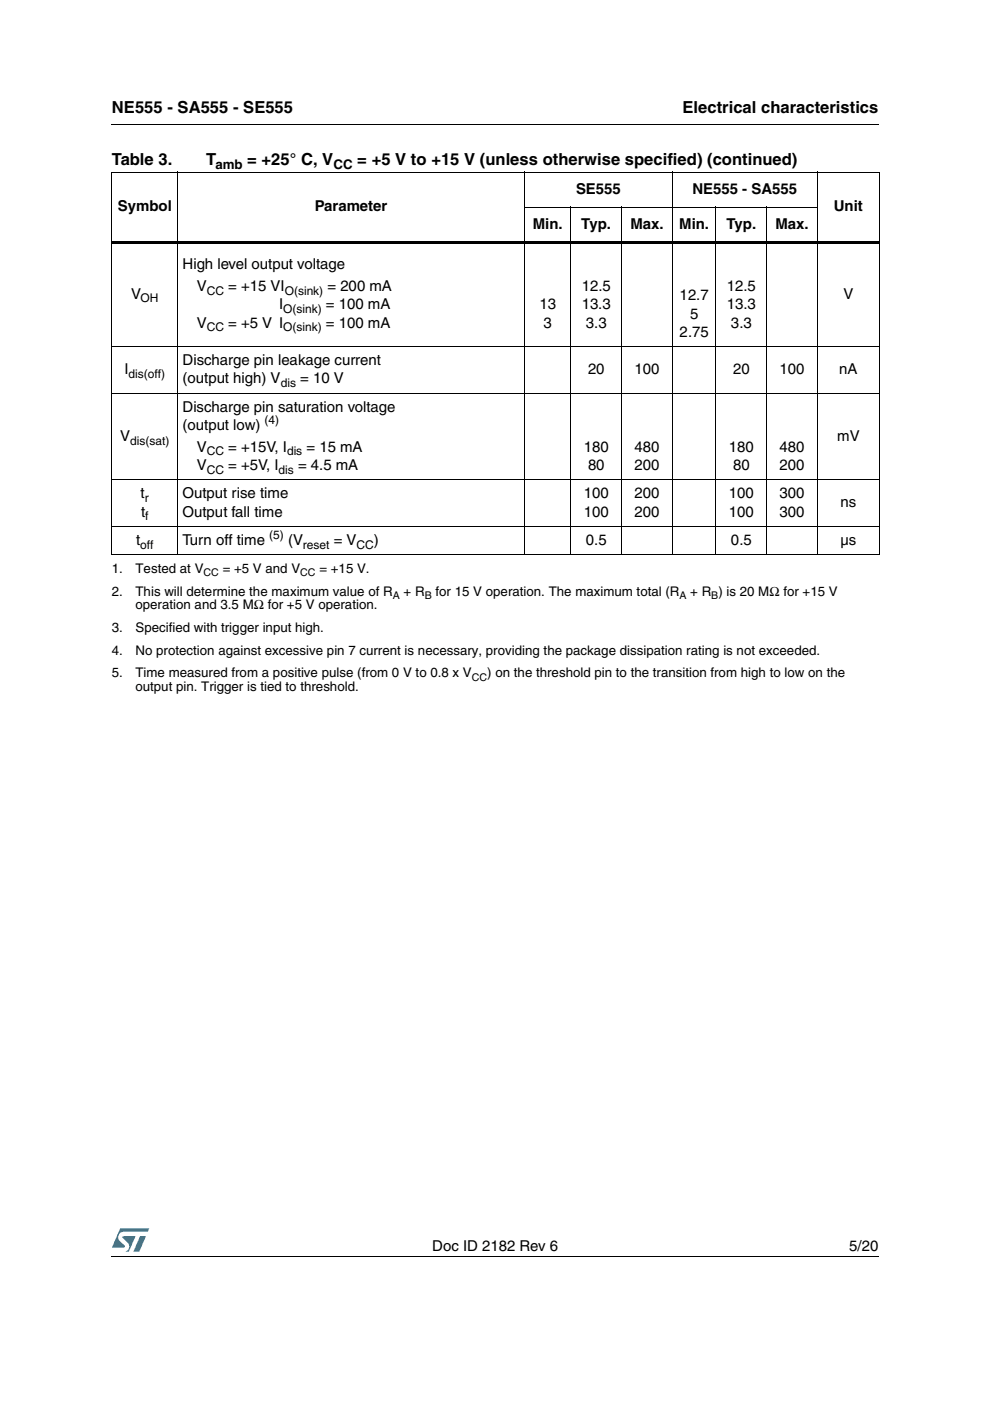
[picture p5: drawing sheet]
<svg xmlns="http://www.w3.org/2000/svg" width="210mm" height="297mm" viewBox="0 0 210 297" stroke-linecap="round" stroke-linejoin="round" font-family="sans-serif">
<defs><g id="words">
<g font-size="3.5">
<text x="23.7" y="23.9">NE555 - SA555 - SE555</text>
<text x="144.7" y="23.9">Electrical characteristics</text>
<text x="23.7" y="35">Table 3.</text>
<text x="43.7" y="35">T</text>
<text x="52.4" y="35">= +25° C, V</text>
<text x="75.8" y="35">= +5 V to +15 V (unless otherwise specified) (continued)</text>
</g>
<g font-size="3.2">
<text x="122.1" y="41.1">SE555</text>
<text x="146.8" y="41.1">NE555 - SA555</text>
<text x="25" y="44.8">Symbol</text>
<text x="66.7" y="44.8">Parameter</text>
<text x="176.8" y="44.8">Unit</text>
<text x="113" y="48.5">Min.</text>
<text x="123.3" y="48.5">Typ.</text>
<text x="133.6" y="48.5">Max.</text>
<text x="144" y="48.5">Min.</text>
<text x="154" y="48.5">Typ.</text>
<text x="164.4" y="48.5">Max.</text>
<text x="38.7" y="57.1">High level output voltage</text>
<text x="27.8" y="63.3">V</text>
<text x="41.7" y="61.7">V</text>
<text x="48.4" y="61.7">= +15 VI</text>
<text x="59.2" y="65.6">I</text>
<text x="69.1" y="65.6">= 100 mA</text>
<text x="69.4" y="61.7">= 200 mA</text>
<text x="114.4" y="65.6">13</text>
<text x="123.3" y="61.7">12.5</text>
<text x="123.3" y="65.6">13.3</text>
<text x="144.1" y="63.6">12.7</text>
<text x="154.1" y="61.7">12.5</text>
<text x="154.1" y="65.6">13.3</text>
<text x="178.8" y="63.3">V</text>
<text x="41.7" y="69.5">V</text>
<text x="48.4" y="69.5">= +5 V I</text>
<text x="69.1" y="69.5">= 100 mA</text>
<text x="115.3" y="69.5">3</text>
<text x="124.2" y="69.5">3.3</text>
<text x="144.1" y="71.4">2.75</text>
<text x="146.3" y="67.5">5</text>
<text x="155" y="69.5">3.3</text>
<text x="38.7" y="77.4">Discharge pin leakage current</text>
<text x="26.4" y="79.4">I</text>
<text x="38.7" y="81.3">(output high) V</text>
<text x="63.6" y="81.3">= 10 V</text>
<text x="124.7" y="79.4">20</text>
<text x="134.5" y="79.4">100</text>
<text x="155.4" y="79.4">20</text>
<text x="165.3" y="79.4">100</text>
<text x="177.9" y="79.4">nA</text>
<text x="38.7" y="87.3">Discharge pin saturation voltage</text>
<text x="25.5" y="93.5">V</text>
<text x="38.7" y="91.2">(output low)</text>
<text x="41.7" y="95.8">V</text>
<text x="48.4" y="95.8">= +15V, I</text>
<text x="65" y="95.8">= 15 mA</text>
<text x="123.8" y="95.8">180</text>
<text x="134.5" y="95.8">480</text>
<text x="154.5" y="95.8">180</text>
<text x="165.3" y="95.8">480</text>
<text x="177.5" y="93.5">mV</text>
<text x="41.7" y="99.6">V</text>
<text x="48.4" y="99.6">= +5V, I</text>
<text x="63.2" y="99.6">= 4.5 mA</text>
<text x="124.7" y="99.6">80</text>
<text x="134.5" y="99.6">200</text>
<text x="155.4" y="99.6">80</text>
<text x="165.3" y="99.6">200</text>
<text x="29.8" y="105.6">t</text>
<text x="38.7" y="105.6">Output rise time</text>
<text x="123.8" y="105.6">100</text>
<text x="134.5" y="105.6">200</text>
<text x="154.5" y="105.6">100</text>
<text x="165.3" y="105.6">300</text>
<text x="178.2" y="107.6">ns</text>
<text x="29.9" y="109.5">t</text>
<text x="38.7" y="109.5">Output fall time</text>
<text x="123.8" y="109.5">100</text>
<text x="134.5" y="109.5">200</text>
<text x="154.5" y="109.5">100</text>
<text x="165.3" y="109.5">300</text>
<text x="28.9" y="115.5">t</text>
<text x="38.7" y="115.5">Turn off time</text>
<text x="61.1" y="115.5">(V</text>
<text x="70.8" y="115.5">= V</text>
<text x="79.3" y="115.5">)</text>
<text x="124.2" y="115.5">0.5</text>
<text x="155" y="115.5">0.5</text>
<text x="178.2" y="115.5">µs</text>
<text x="91.7" y="265.1">Doc ID 2182 Rev 6</text>
<text x="180.1" y="265.1">5/20</text>
</g>
<g font-size="2.8">
<text x="45.7" y="35.8">amb</text>
<text x="70.7" y="35.8">CC</text>
<text x="23.7" y="121.5">1.</text>
<text x="28.7" y="121.5">Tested at V</text>
<text x="47.2" y="121.5">= +5 V and V</text>
<text x="67.7" y="121.5">= +15 V.</text>
<text x="23.7" y="126.3">2.</text>
<text x="28.7" y="126.3">This will determine the maximum value of R</text>
<text x="28.7" y="129.2">operation and 3.5 MΩ for +5 V operation.</text>
<text x="85.6" y="126.3">+ R</text>
<text x="92.4" y="126.3">for 15 V operation. The maximum total (R</text>
<text x="146.3" y="126.3">+ R ) is 20 MΩ for +15 V</text>
<text x="23.7" y="134">3.</text>
<text x="28.7" y="134">Specified with trigger input high.</text>
<text x="23.7" y="143.6">5.</text>
<text x="23.7" y="138.8">4.</text>
<text x="28.7" y="138.8">No protection against excessive pin 7 current is necessary, providing the package dissipation rating is not exceeded.</text>
<text x="28.7" y="143.6">Time measured from a positive pulse (from 0 V to 0.8 x V</text>
<text x="103.3" y="143.6">) on the threshold pin to the transition from high to low on the</text>
<text x="28.7" y="146.5">output pin. Trigger is tied to threshold.</text>
</g>
<g font-size="2.5">
<text x="29.8" y="64.1">OH</text>
<text x="43.8" y="62.5">CC</text>
<text x="60.4" y="62.5">O(sink)</text>
<text x="43.8" y="70.3">CC</text>
<text x="60" y="66.4">O(sink)</text>
<text x="60" y="70.3">O(sink)</text>
<text x="27.3" y="80.2">dis(off)</text>
<text x="59.5" y="82.1">dis</text>
<text x="56.1" y="89.9">(4)</text>
<text x="27.6" y="94.3">dis(sat)</text>
<text x="43.8" y="96.6">CC</text>
<text x="43.8" y="100.4">CC</text>
<text x="59.1" y="100.4">dis</text>
<text x="60.9" y="96.6">dis</text>
<text x="30.7" y="106.4">r</text>
<text x="30.8" y="110.3">f</text>
<text x="29.7" y="116.3">off</text>
<text x="57.1" y="114.3">(5)</text>
<text x="64.2" y="116.3">reset</text>
<text x="75.6" y="116.3">CC</text>
</g>
<g font-size="2.2">
<text x="43.2" y="122.2">CC</text>
<text x="63.7" y="122.2">CC</text>
<text x="83.3" y="127">A</text>
<text x="90" y="127">B</text>
<text x="144.1" y="127">A</text>
<text x="150.8" y="127">B</text>
<text x="100.1" y="144.3">CC</text>
</g>
</g></defs>
<g fill="#0099d8">
<path d="M29.7 262.1h1.3l-1.5 3.3h-1.2z"/>
<path d="M25.5 260.5h6.2l-.4 .7h-5.1a1.13 1.13 0 0 0-1.1 .7 1.13 1.13 0 0 0 .3 1.2l1.1 1-.1 .3-2.7 .1z"/>
<path d="M26 262.1h2.8l-1.5 3.3h-.7a1.18 1.18 0 0 0 .5-1.9l-1.1-1.1z"/>
</g>
<path d="M23.6 26.2l.1 .2zM23.6 51.1h162.9v.5h-162.9zM23.6 266.3l.1 .1z" fill="#000"/>
<g fill="none" stroke="#000" stroke-width=".21">
<path d="M23.6 36.5h162.9M23.7 36.6v80.9M23.7 26.3h162.6M37.7 36.4v81.3M111.2 36.4v81.3M142.6 36.4v81.3M173.3 36.4v81.3M186.4 36.6v80.9M111.1 43.9h62.3M121.1 43.8v73.9M131.8 43.8v73.9M151.8 43.8v73.9"/>
<path d="M162.6 43.8v73.9M23.6 73.5h162.9M23.6 83.4h162.9M23.6 101.7h162.9M23.6 111.6h162.9M23.6 117.6h162.9M23.7 266.3h162.6"/>
</g>
<use href="#words"/>
</svg>
